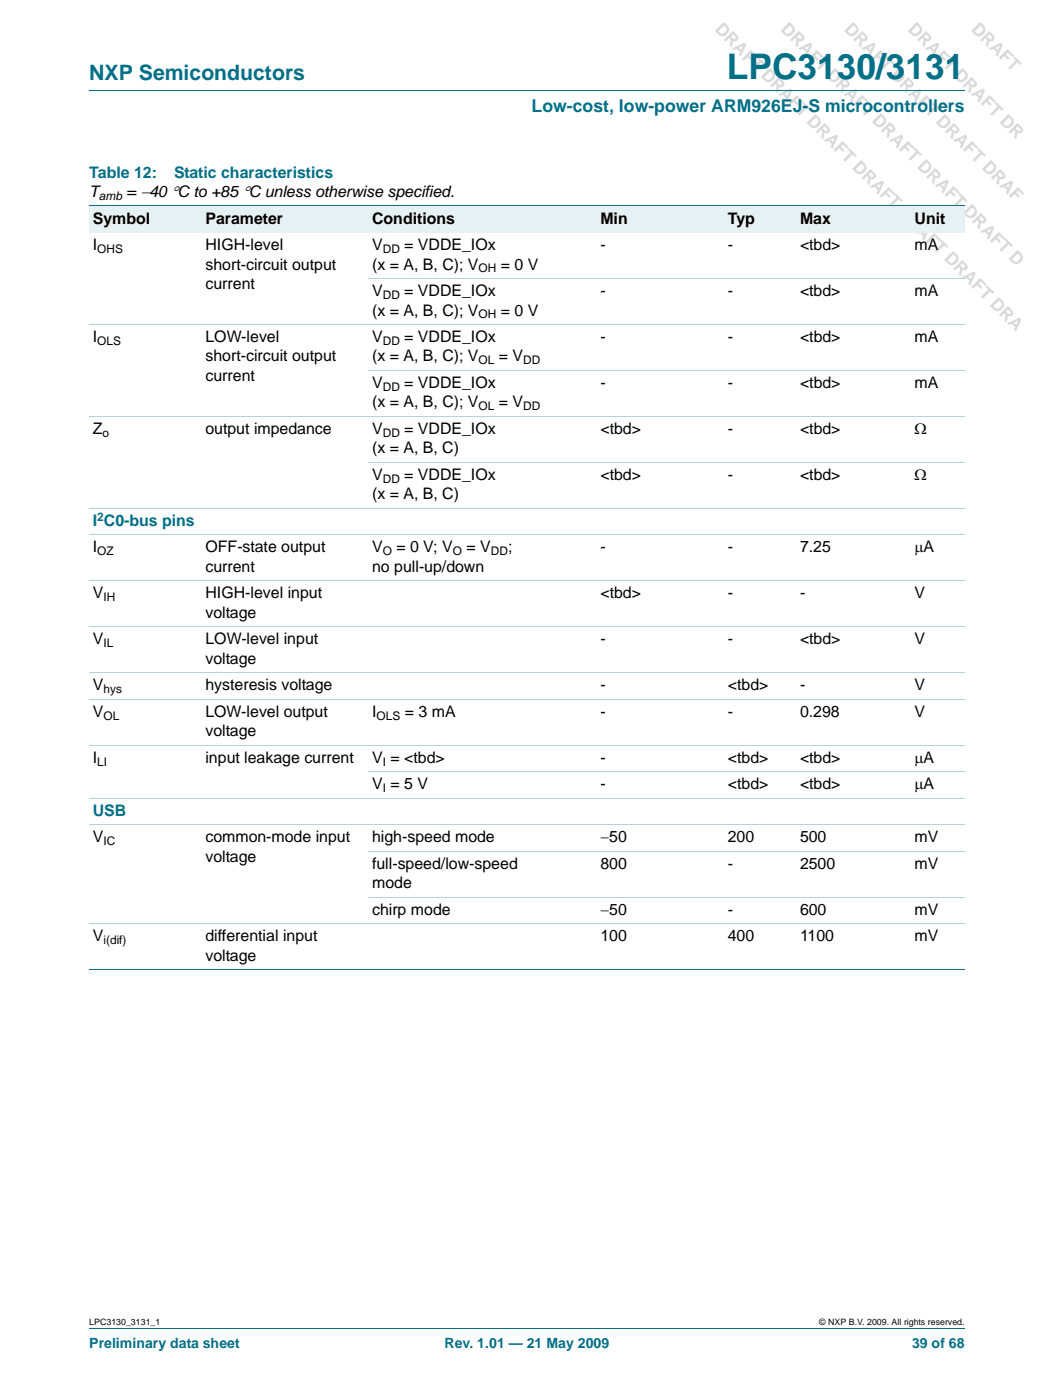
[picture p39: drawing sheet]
<svg xmlns="http://www.w3.org/2000/svg" width="210mm" height="279mm" viewBox="0 0 210 279" stroke-linecap="round" stroke-linejoin="round" font-family="sans-serif">
<defs><g id="words">
<text font-size="7" fill="#007088" x="145" y="15.8">LPC3130/3131</text>
<text font-size="4.2" fill="#007088" x="17.8" y="16">NXP Semiconductors</text>
<g font-size="3.5" fill="#d9d9d9">
<text x="142.5" y="6.1" transform="rotate(45 142.5 6.1)">DRAFT DRAFT DRAFT DRAFT DRAFT DRAFT DRA</text>
<text x="155.6" y="6.1" transform="rotate(45 155.6 6.1)">DRAFT DRAFT DRAFT DRAFT DRAFT D</text>
<text x="168.3" y="6.1" transform="rotate(45 168.3 6.1)">DRAFT DRAFT DRAFT DRAF</text>
<text x="180.9" y="6.1" transform="rotate(45 180.9 6.1)">DRAFT DRAFT DR</text>
</g>
<text font-size="3.5" fill="#007088" x="106" y="22.3">Low-cost, low-power ARM926EJ-S microcontrollers</text>
<g font-size="3.2" fill="#007088">
<text x="17.8" y="35.5">Table 12:</text>
<text x="34.8" y="35.5">Static characteristics</text>
<text x="18.5" y="104.9">I C0-bus pins</text>
<text x="18.5" y="162.8">USB</text>
</g>
<g font-size="3.2">
<text x="17.8" y="39.3">T</text>
<text x="25.3" y="39.3">= −40 °C to +85 °C unless otherwise specified.</text>
<text x="18.5" y="44.6">Symbol</text>
<text x="41" y="44.6">Parameter</text>
<text x="74.2" y="44.6">Conditions</text>
<text x="119.8" y="44.6">Min</text>
<text x="145.2" y="44.6">Typ</text>
<text x="159.6" y="44.6">Max</text>
<text x="182.4" y="44.6">Unit</text>
<text x="18.5" y="49.9">I</text>
<text x="41" y="49.9">HIGH-level</text>
<text x="41" y="53.8">short-circuit output</text>
<text x="74.2" y="53.8">(x = A, B, C); V</text>
<text x="74.2" y="49.9">V</text>
<text x="80.6" y="49.9">= VDDE_IOx</text>
<text x="99.9" y="53.8">= 0 V</text>
<text x="119.8" y="49.9">-</text>
<text x="145.2" y="49.9">-</text>
<text x="159.6" y="49.9">&lt;tbd&gt;</text>
<text x="182.4" y="49.9">mA</text>
<text x="41" y="57.7">current</text>
<text x="74.2" y="59.1">V</text>
<text x="80.6" y="59.1">= VDDE_IOx</text>
<text x="119.8" y="59.1">-</text>
<text x="145.2" y="59.1">-</text>
<text x="159.6" y="59.1">&lt;tbd&gt;</text>
<text x="182.4" y="59.1">mA</text>
<text x="74.2" y="63">(x = A, B, C); V</text>
<text x="99.9" y="63">= 0 V</text>
<text x="18.5" y="68.3">I</text>
<text x="41" y="68.3">LOW-level</text>
<text x="74.2" y="68.3">V</text>
<text x="80.6" y="68.3">= VDDE_IOx</text>
<text x="119.8" y="68.3">-</text>
<text x="145.2" y="68.3">-</text>
<text x="159.6" y="68.3">&lt;tbd&gt;</text>
<text x="182.4" y="68.3">mA</text>
<text x="41" y="72.1">short-circuit output</text>
<text x="41" y="76">current</text>
<text x="74.2" y="77.4">V</text>
<text x="74.2" y="72.1">(x = A, B, C); V</text>
<text x="80.6" y="77.4">= VDDE_IOx</text>
<text x="99.5" y="72.1">= V</text>
<text x="119.8" y="77.4">-</text>
<text x="145.2" y="77.4">-</text>
<text x="159.6" y="77.4">&lt;tbd&gt;</text>
<text x="182.4" y="77.4">mA</text>
<text x="74.2" y="81.3">(x = A, B, C); V</text>
<text x="99.5" y="81.3">= V</text>
<text x="18.5" y="86.6">Z</text>
<text x="41" y="86.6">output impedance</text>
<text x="74.2" y="86.6">V</text>
<text x="80.6" y="86.6">= VDDE_IOx</text>
<text x="119.8" y="86.6">&lt;tbd&gt;</text>
<text x="145.2" y="86.6">-</text>
<text x="159.6" y="86.6">&lt;tbd&gt;</text>
<text x="182.4" y="86.6">Ω</text>
<text x="74.2" y="95.8">V</text>
<text x="74.2" y="90.5">(x = A, B, C)</text>
<text x="80.6" y="95.8">= VDDE_IOx</text>
<text x="119.8" y="95.8">&lt;tbd&gt;</text>
<text x="145.2" y="95.8">-</text>
<text x="159.6" y="95.8">&lt;tbd&gt;</text>
<text x="182.4" y="95.8">Ω</text>
<text x="74.2" y="99.7">(x = A, B, C)</text>
<text x="18.5" y="110.2">I</text>
<text x="41" y="110.2">OFF-state output</text>
<text x="74.2" y="110.2">V</text>
<text x="79.1" y="110.2">= 0 V; V</text>
<text x="93.1" y="110.2">= V</text>
<text x="101.3" y="110.2">;</text>
<text x="119.8" y="110.2">-</text>
<text x="145.2" y="110.2">-</text>
<text x="159.6" y="110.2">7.25</text>
<text x="182.4" y="110.2">μA</text>
<text x="18.5" y="119.4">V</text>
<text x="41" y="114.1">current</text>
<text x="41" y="119.4">HIGH-level input</text>
<text x="74.2" y="114.1">no pull-up/down</text>
<text x="119.8" y="119.4">&lt;tbd&gt;</text>
<text x="145.2" y="119.4">-</text>
<text x="159.6" y="119.4">-</text>
<text x="182.4" y="119.4">V</text>
<text x="41" y="123.3">voltage</text>
<text x="18.5" y="128.6">V</text>
<text x="41" y="128.6">LOW-level input</text>
<text x="119.8" y="128.6">-</text>
<text x="145.2" y="128.6">-</text>
<text x="159.6" y="128.6">&lt;tbd&gt;</text>
<text x="182.4" y="128.6">V</text>
<text x="18.5" y="137.8">V</text>
<text x="41" y="132.5">voltage</text>
<text x="41" y="137.8">hysteresis voltage</text>
<text x="119.8" y="137.8">-</text>
<text x="145.2" y="137.8">&lt;tbd&gt;</text>
<text x="159.6" y="137.8">-</text>
<text x="182.4" y="137.8">V</text>
<text x="18.5" y="143">V</text>
<text x="41" y="143">LOW-level output</text>
<text x="74.2" y="143">I</text>
<text x="80.7" y="143">= 3 mA</text>
<text x="119.8" y="143">-</text>
<text x="145.2" y="143">-</text>
<text x="159.6" y="143">0.298</text>
<text x="182.4" y="143">V</text>
<text x="41" y="146.9">voltage</text>
<text x="18.5" y="152.2">I</text>
<text x="41" y="152.2">input leakage current</text>
<text x="74.2" y="152.2">V = &lt;tbd&gt;</text>
<text x="119.8" y="152.2">-</text>
<text x="145.2" y="152.2">&lt;tbd&gt;</text>
<text x="159.6" y="152.2">&lt;tbd&gt;</text>
<text x="182.4" y="152.2">μA</text>
<text x="74.2" y="157.5">V = 5 V</text>
<text x="119.8" y="157.5">-</text>
<text x="145.2" y="157.5">&lt;tbd&gt;</text>
<text x="159.6" y="157.5">&lt;tbd&gt;</text>
<text x="182.4" y="157.5">μA</text>
<text x="18.5" y="168.1">V</text>
<text x="41" y="168.1">common-mode input</text>
<text x="41" y="172">voltage</text>
<text x="74.2" y="173.4">full-speed/low-speed</text>
<text x="74.2" y="168.1">high-speed mode</text>
<text x="119.8" y="168.1">−50</text>
<text x="119.8" y="173.4">800</text>
<text x="145.2" y="168.1">200</text>
<text x="145.2" y="173.4">-</text>
<text x="159.6" y="168.1">500</text>
<text x="159.6" y="173.4">2500</text>
<text x="182.4" y="168.1">mV</text>
<text x="182.4" y="173.4">mV</text>
<text x="74.2" y="177.3">mode</text>
<text x="74.2" y="182.6">chirp mode</text>
<text x="119.8" y="182.6">−50</text>
<text x="145.2" y="182.6">-</text>
<text x="159.6" y="182.6">600</text>
<text x="182.4" y="182.6">mV</text>
<text x="18.5" y="187.9">V</text>
<text x="41" y="187.9">differential input</text>
<text x="41" y="191.7">voltage</text>
<text x="119.8" y="187.9">100</text>
<text x="145.2" y="187.9">400</text>
<text x="159.6" y="187.9">1100</text>
<text x="182.4" y="187.9">mV</text>
</g>
<g font-size="2.8" fill="#007088">
<text x="17.8" y="269.1">Preliminary data sheet</text>
<text x="88.7" y="269.1">Rev. 1.01 — 21 May 2009</text>
<text x="181.9" y="269.1">39 of 68</text>
</g>
<g font-size="2.4">
<text x="19.7" y="39.9">amb</text>
<text x="19.4" y="50.5">OHS</text>
<text x="76.3" y="50.5">DD</text>
<text x="76.3" y="59.7">DD</text>
<text x="95.5" y="54.4">OH</text>
<text x="95.5" y="63.5">OH</text>
<text x="19.4" y="68.8">OLS</text>
<text x="76.3" y="68.8">DD</text>
<text x="76.3" y="78">DD</text>
<text x="95.5" y="72.7">OL</text>
<text x="104.4" y="72.7">DD</text>
<text x="95.5" y="81.9">OL</text>
<text x="104.4" y="81.9">DD</text>
<text x="20.5" y="87.2">o</text>
<text x="76.3" y="87.2">DD</text>
<text x="76.3" y="96.4">DD</text>
<text x="19.4" y="110.8">OZ</text>
<text x="76.3" y="110.8">O</text>
<text x="90.3" y="110.8">O</text>
<text x="97.9" y="110.8">DD</text>
<text x="20.6" y="120">IH</text>
<text x="20.6" y="129.2">IL</text>
<text x="20.6" y="138.3">hys</text>
<text x="20.6" y="143.6">OL</text>
<text x="75.1" y="143.6">OLS</text>
<text x="19.4" y="152.8">LI</text>
<text x="76.3" y="152.8">I</text>
<text x="76.3" y="158.1">I</text>
<text x="20.6" y="168.7">IC</text>
<text x="20.6" y="188.4">i(dif)</text>
</g>
<text font-size="2.4" fill="#007088" x="19.4" y="104">2</text>
<g font-size="1.8">
<text x="17.8" y="264.5">LPC3130_3131_1</text>
<text x="163.4" y="264.5">© NXP B.V. 2009. All rights reserved.</text>
</g>
</g></defs>
<path d="M17.8 18.2h174.6M17.8 265.1h174.6" fill="none" stroke="#007088" stroke-width=".2"/>
<g fill="#e6f1f4">
<path d="M17.8 41.1h22.5v5.3h-22.5z"/>
<path d="M40.3 41.1h33.2v5.3h-33.2z"/>
<path d="M73.5 41.1h36v5.3h-36z"/>
<path d="M109.5 41.1h35v5.3h-35z"/>
<path d="M144.5 41.1h14.4v5.3h-14.4z"/>
<path d="M158.9 41.1h22.8v5.3h-22.8z"/>
<path d="M181.7 41.1h10.7v5.3h-10.7z"/>
</g>
<path d="M17.8 41.1h174.6M17.8 193.5h174.6" fill="none" stroke="#007088" stroke-width=".2"/>
<g fill="none" stroke="#b3d4db" stroke-width=".2">
<path d="M73.5 55.6h118.9M17.8 64.7h174.6M73.5 73.9h118.9M17.8 83.1h174.6M73.5 92.2h118.9M17.8 101.4h174.6M17.8 106.7h174.6M17.8 115.9h174.6M17.8 125.1h174.6M17.8 134.2h174.6M17.8 139.5h174.6M17.8 148.7h174.6"/>
<path d="M17.8 159.3h174.6M73.5 154h118.9M17.8 164.6h174.6M73.5 169.9h118.9M73.5 179h118.9M17.8 184.3h174.6"/>
</g>
<use href="#words"/>
</svg>
